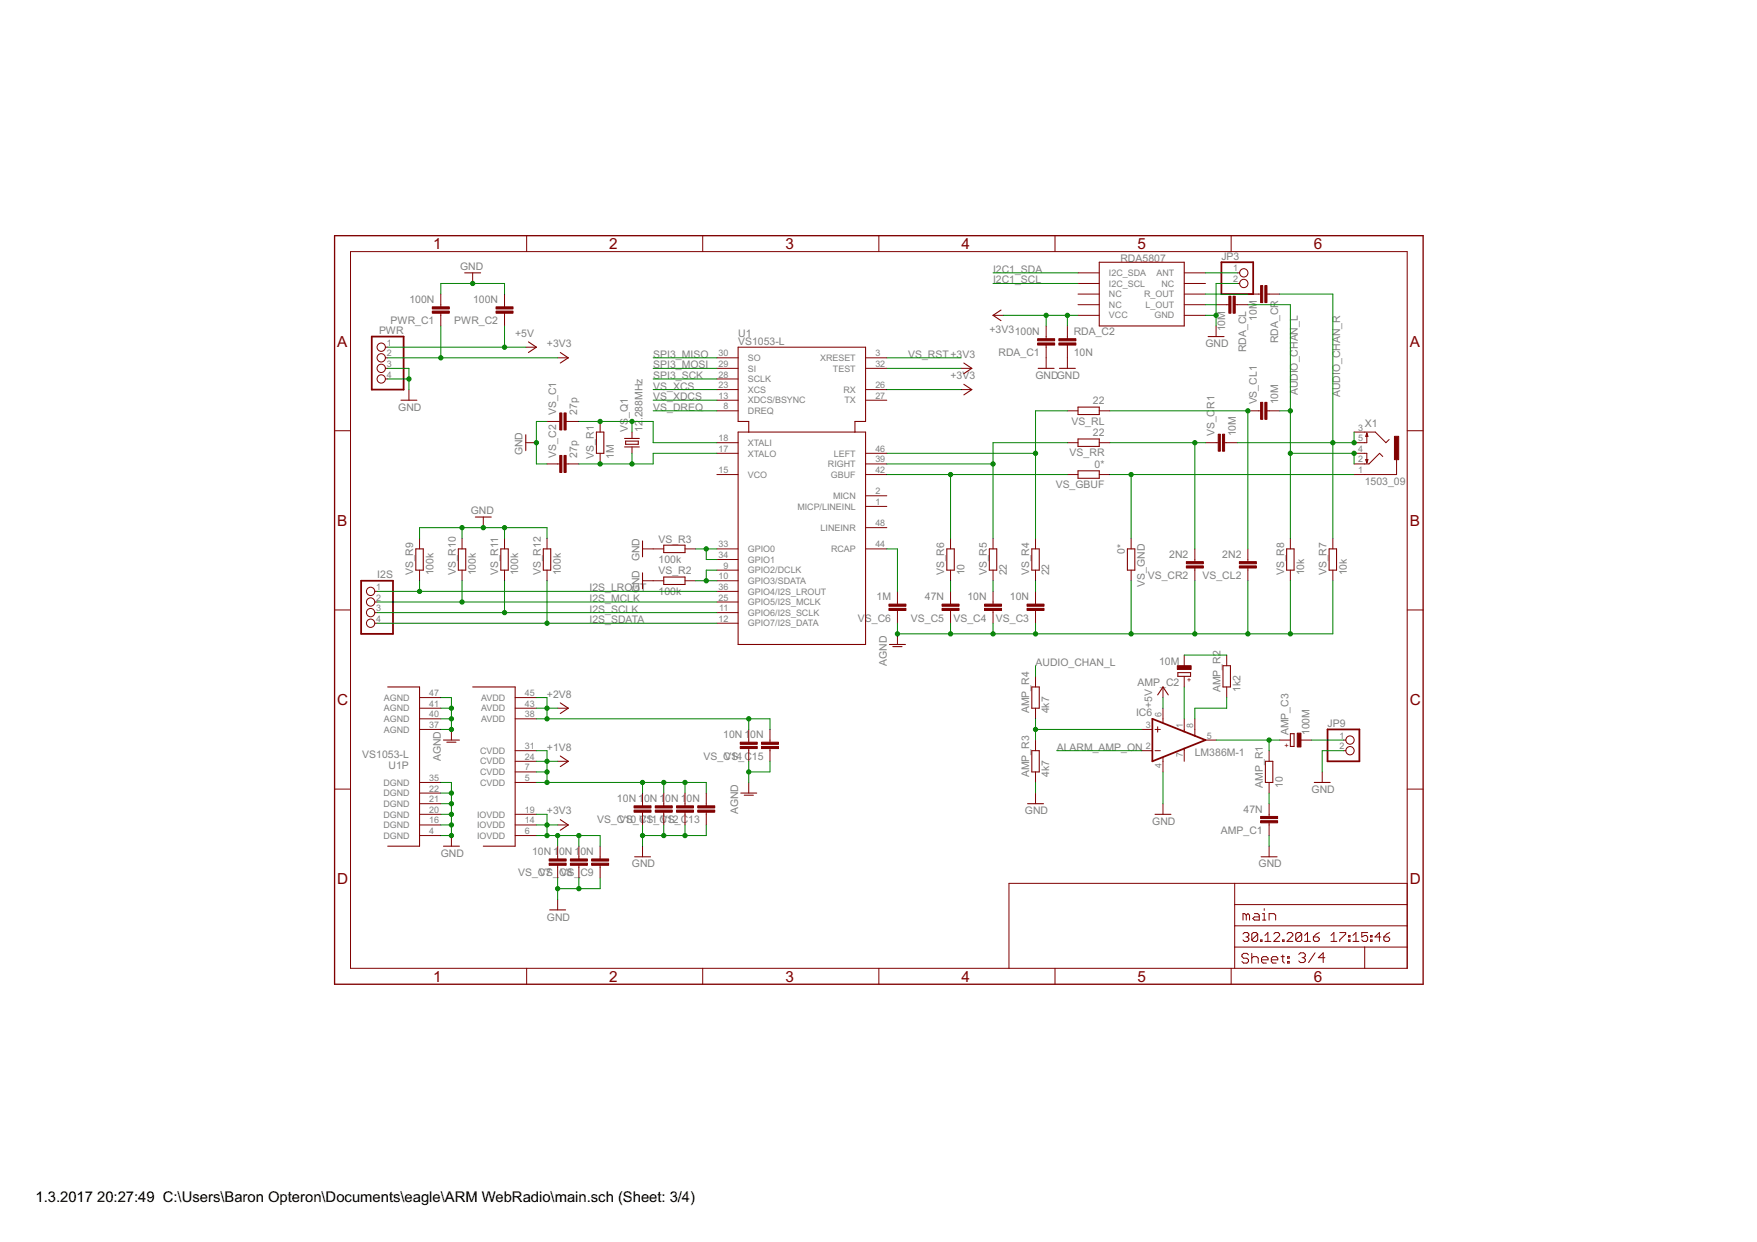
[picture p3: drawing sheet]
<svg xmlns="http://www.w3.org/2000/svg" width="420mm" height="297mm" viewBox="0 0 420 297" stroke-linecap="round" stroke-linejoin="round" font-family="sans-serif">
<defs><g id="words">
<g font-size="4.1" fill="#800000">
<text x="103.6" y="59.6">1</text>
<text x="145.7" y="59.6">2</text>
<text x="187.8" y="59.6">3</text>
<text x="229.9" y="59.6">4</text>
<text x="272" y="59.6">5</text>
<text x="314.1" y="59.6">6</text>
<text x="80.6" y="82.9">A</text>
<text x="337.1" y="82.9">A</text>
<text x="80.6" y="125.8">B</text>
<text x="337.1" y="125.8">B</text>
<text x="80.6" y="168.6">C</text>
<text x="337.1" y="168.6">C</text>
<text x="80.6" y="211.5">D</text>
<text x="337.1" y="211.5">D</text>
<text x="103.6" y="234.8">1</text>
<text x="145.7" y="234.8">2</text>
<text x="187.8" y="234.8">3</text>
<text x="229.9" y="234.8">4</text>
<text x="272" y="234.8">5</text>
<text x="314.1" y="234.8">6</text>
</g>
<g font-size="4">
<text x="8.5" y="287.5">1.3.2017</text>
<text x="23.2" y="287.5">20:27:49 C:\Users\Baron Opteron\Documents\eagle\ARM WebRadio\main.sch (Sheet: 3/4)</text>
</g>
<g font-size="2.8" fill="#808080">
<text x="110" y="64.5">GND</text>
<text x="237.5" y="65.3">I2C1_SDA</text>
<text x="267.9" y="62.7">RDA5807</text>
<text x="292.1" y="62.1">JP3</text>
<text x="237.5" y="67.8">I2C1_SCL</text>
<text x="93.4" y="77.6">PWR_C1</text>
<text x="97.9" y="72.5">100N</text>
<text x="108.6" y="77.6">PWR_C2</text>
<text x="113.1" y="72.5">100N</text>
<text x="300.6" y="76.7" transform="rotate(-90 300.6 76.7)">10M</text>
<text x="90.6" y="79.9">PWR</text>
<text x="123.2" y="80.5">+5V</text>
<text x="130.8" y="83">+3V3</text>
<text x="176.5" y="80.5">U1</text>
<text x="176.5" y="82.5">VS1053-L</text>
<text x="236.6" y="79.7">+3V3100N</text>
<text x="256.8" y="80.1">RDA_C2</text>
<text x="288.3" y="83">GND</text>
<text x="293" y="79.3" transform="rotate(-90 293 79.3)">10M</text>
<text x="305.7" y="82.1" transform="rotate(-90 305.7 82.1)">RDA_CR</text>
<text x="156.2" y="85.6">SPI3_MISO</text>
<text x="156.2" y="88.1">SPI3_MOSI</text>
<text x="217.1" y="85.6">VS_RST+3V3</text>
<text x="238.8" y="85.2">RDA_C1</text>
<text x="256.8" y="85.2">10N</text>
<text x="298" y="84.3" transform="rotate(-90 298 84.3)">RDA_CL</text>
<text x="156.2" y="90.6">SPI3_SCK</text>
<text x="156.2" y="93.2">VS_XCS</text>
<text x="156.2" y="95.7">VS_XDCS</text>
<text x="227.3" y="90.6">+3V3</text>
<text x="247.6" y="90.6">GNDGND</text>
<text x="310.4" y="94.6" transform="rotate(-90 310.4 94.6)">AUDIO_CHAN_L</text>
<text x="320.5" y="95" transform="rotate(-90 320.5 95)">AUDIO_CHAN_R</text>
<text x="95.2" y="98.3">GND</text>
<text x="133" y="99.3" transform="rotate(-90 133 99.3)">VS_C1</text>
<text x="138" y="99.3" transform="rotate(-90 138 99.3)">27p</text>
<text x="150.1" y="100" transform="rotate(-90 150.1 100)">_Q1</text>
<text x="153.7" y="100.5" transform="rotate(-90 153.7 100.5)">.288MHz</text>
<text x="156.2" y="98.3">VS_DREQ</text>
<text x="256.2" y="101.5">VS_RL</text>
<text x="261.3" y="96.7">22</text>
<text x="290.4" y="97.8" transform="rotate(-90 290.4 97.8)">R1</text>
<text x="300.6" y="96.7" transform="rotate(-90 300.6 96.7)">VS_CL1</text>
<text x="305.7" y="96.7" transform="rotate(-90 305.7 96.7)">10M</text>
<text x="150.1" y="103.3" transform="rotate(-90 150.1 103.3)">VS</text>
<text x="153.7" y="103.3" transform="rotate(-90 153.7 103.3)">12</text>
<text x="261.3" y="104.4">22</text>
<text x="290.4" y="104.4" transform="rotate(-90 290.4 104.4)">VS_C</text>
<text x="295.5" y="104.4" transform="rotate(-90 295.5 104.4)">10M</text>
<text x="326.4" y="102.1">X1</text>
<text x="125" y="108.9" transform="rotate(-90 125 108.9)">GND</text>
<text x="133" y="109.4" transform="rotate(-90 133 109.4)">VS_C2</text>
<text x="138" y="109.4" transform="rotate(-90 138 109.4)">27p</text>
<text x="142" y="109.7" transform="rotate(-90 142 109.7)">VS_R1</text>
<text x="146.8" y="109.7" transform="rotate(-90 146.8 109.7)">1M</text>
<text x="255.8" y="109.2">VS_RR</text>
<text x="261.8" y="112">0*</text>
<text x="252.4" y="116.8">VS_GBUF</text>
<text x="326.4" y="116">1503_09</text>
<text x="112.6" y="122.9">GND</text>
<text x="157.5" y="129.8">VS_R3</text>
<text x="98.8" y="137.6" transform="rotate(-90 98.8 137.6)">VS_R9</text>
<text x="103.6" y="137.6" transform="rotate(-90 103.6 137.6)">100k</text>
<text x="109" y="137.6" transform="rotate(-90 109 137.6)">VS_R10</text>
<text x="113.8" y="137.6" transform="rotate(-90 113.8 137.6)">100k</text>
<text x="119.1" y="137.6" transform="rotate(-90 119.1 137.6)">VS_R11</text>
<text x="123.9" y="137.6" transform="rotate(-90 123.9 137.6)">100k</text>
<text x="129.3" y="137.6" transform="rotate(-90 129.3 137.6)">VS_R12</text>
<text x="134.1" y="137.6" transform="rotate(-90 134.1 137.6)">100k</text>
<text x="152.9" y="134.3" transform="rotate(-90 152.9 134.3)">GND</text>
<text x="157.5" y="134.6">100k</text>
<text x="157.5" y="137.4">VS_R2</text>
<text x="225.8" y="137.6" transform="rotate(-90 225.8 137.6)">VS_R6</text>
<text x="230.6" y="137.6" transform="rotate(-90 230.6 137.6)">10</text>
<text x="236" y="137.6" transform="rotate(-90 236 137.6)">VS_R5</text>
<text x="240.8" y="137.6" transform="rotate(-90 240.8 137.6)">22</text>
<text x="246.1" y="137.6" transform="rotate(-90 246.1 137.6)">VS_R4</text>
<text x="250.9" y="137.6" transform="rotate(-90 250.9 137.6)">22</text>
<text x="269" y="132.4" transform="rotate(-90 269 132.4)">0*</text>
<text x="279.6" y="133.4">2N2</text>
<text x="292.3" y="133.4">2N2</text>
<text x="307.1" y="137.6" transform="rotate(-90 307.1 137.6)">VS_R8</text>
<text x="311.9" y="137.6" transform="rotate(-90 311.9 137.6)">10k</text>
<text x="317.2" y="137.6" transform="rotate(-90 317.2 137.6)">VS_R7</text>
<text x="322" y="137.6" transform="rotate(-90 322 137.6)">10k</text>
<text x="90.2" y="138.3">I2S</text>
<text x="141" y="141.4">I2S_LROUT</text>
<text x="141" y="144">I2S_MCLK</text>
<text x="152.9" y="141.9" transform="rotate(-90 152.9 141.9)">GND</text>
<text x="157.5" y="142.2">100k</text>
<text x="209.6" y="143.6">1M</text>
<text x="221.2" y="143.6">47N</text>
<text x="231.3" y="143.6">10N</text>
<text x="241.5" y="143.6">10N</text>
<text x="273.8" y="140.3" transform="rotate(-90 273.8 140.3)">VS_GND</text>
<text x="274.5" y="138.5">VS_CR2</text>
<text x="287.6" y="138.5">VS_CL2</text>
<text x="141" y="146.5">I2S_SCLK</text>
<text x="141" y="149.1">I2S_SDATA</text>
<text x="205.1" y="148.7">VS_C6</text>
<text x="217.8" y="148.7">VS_C5</text>
<text x="228" y="148.7">VS_C4</text>
<text x="238.2" y="148.7">VS_C3</text>
<text x="212.1" y="159.2" transform="rotate(-90 212.1 159.2)">AGND</text>
<text x="247.6" y="159.2">AUDIO_CHAN_L</text>
<text x="277.2" y="158.9">10M</text>
<text x="130.8" y="166.8">+2V8</text>
<text x="272" y="164">AMP_C2</text>
<text x="291.8" y="165.6" transform="rotate(-90 291.8 165.6)">AMP_R2</text>
<text x="296.6" y="165.6" transform="rotate(-90 296.6 165.6)">1k2</text>
<text x="246.1" y="170.6" transform="rotate(-90 246.1 170.6)">AMP_R4</text>
<text x="250.9" y="170.6" transform="rotate(-90 250.9 170.6)">4k7</text>
<text x="271.7" y="171.1">IC6</text>
<text x="275.6" y="169.4" transform="rotate(-90 275.6 169.4)">+5V</text>
<text x="317.5" y="173.8">JP9</text>
<text x="130.8" y="179.5">+1V8</text>
<text x="172.9" y="176.6">10N 1</text>
<text x="179.4" y="176.6">0N</text>
<text x="252.7" y="179.5">ALARM_AMP_ON</text>
<text x="308.1" y="175.8" transform="rotate(-90 308.1 175.8)">AMP_C3</text>
<text x="313.2" y="175.8" transform="rotate(-90 313.2 175.8)">100M</text>
<text x="86.6" y="181.3">VS1053-L</text>
<text x="92.9" y="183.8">U1P</text>
<text x="105.4" y="182.1" transform="rotate(-90 105.4 182.1)">AGND</text>
<text x="168.2" y="181.7">VS_C14</text>
<text x="173.3" y="181.7">VS_C</text>
<text x="179.8" y="181.7">15</text>
<text x="246.1" y="185.9" transform="rotate(-90 246.1 185.9)">AMP_R3</text>
<text x="250.9" y="185.9" transform="rotate(-90 250.9 185.9)">4k7</text>
<text x="285.7" y="180.8">LM386M-1</text>
<text x="147.5" y="191.8">10N 1</text>
<text x="154" y="191.8">0N 1</text>
<text x="159.1" y="191.8">0N 1</text>
<text x="164.2" y="191.8">0N</text>
<text x="302" y="188.4" transform="rotate(-90 302 188.4)">AMP_R1</text>
<text x="306.8" y="188.4" transform="rotate(-90 306.8 188.4)">10</text>
<text x="313.7" y="189.7">GND</text>
<text x="130.8" y="194.8">+3V3</text>
<text x="142.8" y="196.9">VS_C10 V11 V1S2_C</text>
<text x="148.1" y="196.9">VS_CS_C</text>
<text x="164.6" y="196.9">13</text>
<text x="176.5" y="194.8" transform="rotate(-90 176.5 194.8)">AGND</text>
<text x="245.1" y="194.8">GND</text>
<text x="275.6" y="197.3">GND</text>
<text x="297.4" y="194.4">47N</text>
<text x="292" y="199.5">AMP_C1</text>
<text x="105.4" y="204.9">GND</text>
<text x="123.9" y="209.6">VS_C7</text>
<text x="127.2" y="204.5">10N 1</text>
<text x="129" y="209.6">VS_</text>
<text x="133.7" y="204.5">0N 1</text>
<text x="133.7" y="209.6">C8</text>
<text x="134" y="209.6">VS_</text>
<text x="138.8" y="204.5">0N</text>
<text x="138.8" y="209.6">C9</text>
<text x="151.1" y="207.5">GND</text>
<text x="301" y="207.5">GND</text>
<text x="130.8" y="220.2">GND</text>
</g>
<g font-size="2.4" fill="#808080">
<text x="294.9" y="64.9">1</text>
<text x="265.2" y="66">I2C_SDA</text>
<text x="265.2" y="68.6">I2C_SCL</text>
<text x="265.2" y="71.1">NC</text>
<text x="273.6" y="71.1">R_OUT</text>
<text x="276.6" y="66">ANT</text>
<text x="277.8" y="68.6">NC</text>
<text x="294.9" y="67.4">2</text>
<text x="265.2" y="73.6">NC</text>
<text x="265.2" y="76.2">VCC</text>
<text x="273.9" y="73.6">L_OUT</text>
<text x="276.1" y="76.2">GND</text>
<text x="92.5" y="82.7">1</text>
<text x="92.5" y="85.2">2</text>
<text x="92.5" y="87.8">3</text>
<text x="171.8" y="85.2">30</text>
<text x="171.8" y="87.8">29</text>
<text x="178.9" y="86.3">SO</text>
<text x="178.9" y="88.9">SI</text>
<text x="196.1" y="86.3">XRESET</text>
<text x="199.2" y="88.9">TEST</text>
<text x="209.3" y="85.2">3</text>
<text x="209.3" y="87.8">32</text>
<text x="92.5" y="90.3">4</text>
<text x="171.8" y="90.3">28</text>
<text x="171.8" y="92.8">23</text>
<text x="171.8" y="95.4">13</text>
<text x="178.9" y="91.4">SCLK</text>
<text x="178.9" y="93.9">XCS</text>
<text x="201.7" y="93.9">RX</text>
<text x="209.3" y="92.8">26</text>
<text x="209.3" y="95.4">27</text>
<text x="173" y="97.9">8</text>
<text x="178.9" y="96.5">XDCS/BSYNC</text>
<text x="178.9" y="99">DREQ</text>
<text x="201.9" y="96.5">TX</text>
<text x="171.8" y="105.5">18</text>
<text x="178.9" y="106.6">XTALI</text>
<text x="324.8" y="103">3</text>
<text x="324.8" y="105.5">5</text>
<text x="171.8" y="108.1">17</text>
<text x="171.8" y="113.1">15</text>
<text x="178.9" y="109.2">XTALO</text>
<text x="198" y="111.7">RIGHT</text>
<text x="199.4" y="109.2">LEFT</text>
<text x="209.3" y="108.1">46</text>
<text x="209.3" y="110.6">39</text>
<text x="209.3" y="113.1">42</text>
<text x="324.8" y="113.1">1</text>
<text x="324.8" y="110.6">2</text>
<text x="324.8" y="108.1">4</text>
<text x="178.9" y="114.3">VCO</text>
<text x="198.7" y="114.3">GBUF</text>
<text x="199.2" y="119.3">MICN</text>
<text x="209.3" y="118.2">2</text>
<text x="190.7" y="121.9">MICP/LINEINL</text>
<text x="209.3" y="120.8">1</text>
<text x="209.3" y="125.8">48</text>
<text x="171.8" y="130.9">33</text>
<text x="196.2" y="127">LINEINR</text>
<text x="209.3" y="130.9">44</text>
<text x="171.8" y="133.5">34</text>
<text x="173" y="136">9</text>
<text x="178.9" y="132">GPIO0</text>
<text x="178.9" y="134.6">GPIO1</text>
<text x="178.9" y="137.1">GPIO2/DCLK</text>
<text x="198.7" y="132">RCAP</text>
<text x="90" y="141.1">1</text>
<text x="90" y="143.6">2</text>
<text x="171.8" y="138.5">10</text>
<text x="171.8" y="141.1">36</text>
<text x="171.8" y="143.6">25</text>
<text x="178.9" y="139.7">GPIO3/SDATA</text>
<text x="178.9" y="142.2">GPIO4/I2S_LROUT</text>
<text x="90" y="146.2">3</text>
<text x="90" y="148.7">4</text>
<text x="171.8" y="148.7">12</text>
<text x="172" y="146.2">11</text>
<text x="178.9" y="144.7">GPIO5/I2S_MCLK</text>
<text x="178.9" y="147.3">GPIO6/I2S_SCLK</text>
<text x="178.9" y="149.8">GPIO7/I2S_DATA</text>
<text x="91.8" y="167.6">AGND</text>
<text x="102.7" y="166.5">47</text>
<text x="115.1" y="167.6">AVDD</text>
<text x="125.5" y="166.5">45</text>
<text x="91.8" y="172.7">AGND</text>
<text x="91.8" y="170.1">AGND</text>
<text x="102.7" y="171.6">40</text>
<text x="102.7" y="169">41</text>
<text x="115.1" y="172.7">AVDD</text>
<text x="115.1" y="170.1">AVDD</text>
<text x="125.5" y="171.6">38</text>
<text x="125.5" y="169">43</text>
<text x="277.7" y="171.6" transform="rotate(-90 277.7 171.6)">6</text>
<text x="91.8" y="175.2">AGND</text>
<text x="102.7" y="174.1">37</text>
<text x="125.5" y="179.2">31</text>
<text x="274" y="179.2">2</text>
<text x="274" y="174.1">3</text>
<text x="282.8" y="174.1" transform="rotate(-90 282.8 174.1)">1</text>
<text x="285.4" y="174.1" transform="rotate(-90 285.4 174.1)">8</text>
<text x="288.6" y="176.6">5</text>
<text x="320.3" y="176.6">1</text>
<text x="320.3" y="179.2">2</text>
<text x="114.8" y="185.4">CVDD</text>
<text x="114.8" y="182.8">CVDD</text>
<text x="114.8" y="180.3">CVDD</text>
<text x="125.5" y="184.2">7</text>
<text x="125.5" y="181.7">24</text>
<text x="277.7" y="183.6" transform="rotate(-90 277.7 183.6)">4</text>
<text x="282.8" y="181.1" transform="rotate(-90 282.8 181.1)">7</text>
<text x="91.7" y="190.4">DGND</text>
<text x="91.7" y="187.9">DGND</text>
<text x="102.7" y="191.9">21</text>
<text x="102.7" y="189.3">22</text>
<text x="102.7" y="186.8">35</text>
<text x="114.8" y="187.9">CVDD</text>
<text x="125.5" y="186.8">5</text>
<text x="91.7" y="195.5">DGND</text>
<text x="91.7" y="193">DGND</text>
<text x="102.7" y="196.9">16</text>
<text x="102.7" y="194.4">20</text>
<text x="114.1" y="195.5">IOVDD</text>
<text x="125.5" y="196.9">14</text>
<text x="125.5" y="194.4">19</text>
<text x="91.7" y="200.6">DGND</text>
<text x="91.7" y="198.1">DGND</text>
<text x="102.7" y="199.5">4</text>
<text x="114.1" y="200.6">IOVDD</text>
<text x="114.1" y="198.1">IOVDD</text>
<text x="125.5" y="199.5">6</text>
</g>
<g font-size="2" fill="#800000">
<text x="285" y="163.2" transform="rotate(-90 285 163.2)">+</text>
<text x="307.1" y="178.8">+</text>
</g>
</g></defs>
<g fill="#800000" stroke="#800000" stroke-width=".24">
<path d="M171.4 85.6h5.1z"/>
<path d="M171.4 88.1h5.1z"/>
<path d="M171.4 90.6h5.1z"/>
<path d="M171.4 93.2h5.1z"/>
<path d="M171.4 95.7h5.1z"/>
<path d="M171.4 98.3h5.1z"/>
<path d="M207 85.6h5.1z"/>
<path d="M207 88.1h5.1z"/>
<path d="M171.4 105.9h5.1z"/>
<path d="M171.4 108.4h5.1z"/>
<path d="M171.4 113.5h5.1z"/>
<path d="M171.4 131.3h5.1z"/>
<path d="M171.4 133.8h5.1z"/>
<path d="M171.4 136.4h5.1z"/>
<path d="M171.4 138.9h5.1z"/>
<path d="M171.4 141.4h5.1z"/>
<path d="M171.4 144h5.1z"/>
<path d="M171.4 146.5h5.1z"/>
<path d="M171.4 149.1h5.1z"/>
<path d="M207 93.2h5.1z"/>
<path d="M207 95.7h5.1z"/>
<path d="M207 108.4h5.1z"/>
<path d="M207 111h5.1z"/>
<path d="M207 113.5h5.1z"/>
<path d="M207 121.1h5.1z"/>
<path d="M207 118.6h5.1z"/>
<path d="M207 126.2h5.1z"/>
<path d="M207 131.3h5.1z"/>
<path d="M123.2 199.8h5.1z"/>
<path d="M123.2 187.1h5.1z"/>
<path d="M123.2 171.9h5.1z"/>
<path d="M100.3 199.8h5.1z"/>
<path d="M100.3 174.5h5.1z"/>
<path d="M123.2 197.3h5.1z"/>
<path d="M123.2 194.8h5.1z"/>
<path d="M123.2 184.6h5.1z"/>
<path d="M123.2 182.1h5.1z"/>
<path d="M123.2 179.5h5.1z"/>
<path d="M123.2 169.4h5.1z"/>
<path d="M123.2 166.8h5.1z"/>
<path d="M100.3 197.3h5.1z"/>
<path d="M100.3 194.8h5.1z"/>
<path d="M100.3 192.2h5.1z"/>
<path d="M100.3 189.7h5.1z"/>
<path d="M100.3 187.1h5.1z"/>
<path d="M100.3 171.9h5.1z"/>
<path d="M100.3 169.4h5.1z"/>
<path d="M100.3 166.8h5.1z"/>
<path d="M336.5 226.5v5.1z"/>
<path d="M336.5 221.4v5.1z"/>
<path d="M336.5 216.3v5.1z"/>
<path d="M336.5 211.3v5z"/>
<path d="M241.3 211.3v20.3z"/>
<path d="M241.3 211.3h54z"/>
<path d="M295.3 211.3h41.2z"/>
<path d="M326.3 226.5v5.1z"/>
<path d="M326.3 226.5h10.2z"/>
<path d="M295.3 226.5h31z"/>
<path d="M295.3 226.5v5.1z"/>
<path d="M295.3 221.4v5.1z"/>
<path d="M295.3 221.4h41.2z"/>
<path d="M295.3 216.3v5.1z"/>
<path d="M295.3 216.3h41.2z"/>
<path d="M295.3 211.3v5z"/>
<path d="M297.2 218.5v1.5z"/>
<path d="M297.2 218.5h.4z"/>
<path d="M297.6 218.5l.4 .4z"/>
<path d="M298 218.9v1.1z"/>
<path d="M298 218.9l.4-.4z"/>
<path d="M298.4 218.5l.4 .4z"/>
<path d="M298.8 218.9v1.1z"/>
<path d="M300 218.5h.8z"/>
<path d="M300.8 218.5l.3 .4z"/>
<path d="M301.1 218.9v1.1z"/>
<path d="M300 220h1.1z"/>
<path d="M299.6 219.7l.4 .3z"/>
<path d="M299.6 219.7l.4-.4z"/>
<path d="M300 219.3h1.1z"/>
<path d="M301.9 218.5h.4z"/>
<path d="M302.3 218.5v1.5z"/>
<path d="M301.9 220h.8z"/>
<path d="M302.3 217.3v.4z"/>
<path d="M303.5 218.5v1.5z"/>
<path d="M303.5 218.5h1.2z"/>
<path d="M304.7 218.5l.4 .4z"/>
<path d="M305.1 218.9v1.1z"/>
<path d="M297.6 223l-.4 .4z"/>
<path d="M297.6 223h.7z"/>
<path d="M298.3 223l.3 .4z"/>
<path d="M298.6 223.4v.3z"/>
<path d="M298.6 223.7l-.3 .4z"/>
<path d="M297.9 224.1h.4z"/>
<path d="M298.3 224.1l.3 .4z"/>
<path d="M298.6 224.5v.3z"/>
<path d="M298.6 224.8l-.3 .3z"/>
<path d="M297.6 225.1h.7z"/>
<path d="M297.2 224.8l.4 .3z"/>
<path d="M299.3 223.4v1.4z"/>
<path d="M299.3 223.4l.4-.4z"/>
<path d="M299.7 223h.7z"/>
<path d="M300.4 223l.4 .4z"/>
<path d="M300.8 223.4v1.4z"/>
<path d="M300.8 224.8l-.4 .3z"/>
<path d="M299.7 225.1h.7z"/>
<path d="M299.3 224.8l.4 .3z"/>
<path d="M299.3 224.8l1.5-1.4z"/>
<path d="M301.5 224.8v.3z"/>
<path d="M301.5 224.8h.3z"/>
<path d="M301.8 224.8v.3z"/>
<path d="M301.5 225.1h.3z"/>
<path d="M302.5 223.7l.7-.7z"/>
<path d="M303.2 223v2.1z"/>
<path d="M302.5 225.1h1.4z"/>
<path d="M304.6 225.1h1.4z"/>
<path d="M306 223.7l-1.4 1.4z"/>
<path d="M306 223.4v.3z"/>
<path d="M305.7 223l.3 .4z"/>
<path d="M304.9 223h.8z"/>
<path d="M304.9 223l-.3 .4z"/>
<path d="M306.7 224.8v.3z"/>
<path d="M306.7 224.8h.4z"/>
<path d="M307.1 224.8v.3z"/>
<path d="M306.7 225.1h.4z"/>
<path d="M307.8 225.1h1.4z"/>
<path d="M309.2 223.7l-1.4 1.4z"/>
<path d="M309.2 223.4v.3z"/>
<path d="M308.8 223l.4 .4z"/>
<path d="M308.1 223h.7z"/>
<path d="M308.1 223l-.3 .4z"/>
<path d="M309.9 223.4v1.4z"/>
<path d="M309.9 223.4l.3-.4z"/>
<path d="M310.2 223h.7z"/>
<path d="M310.9 223l.4 .4z"/>
<path d="M311.3 223.4v1.4z"/>
<path d="M311.3 224.8l-.4 .3z"/>
<path d="M310.2 225.1h.7z"/>
<path d="M309.9 224.8l.3 .3z"/>
<path d="M309.9 224.8l1.4-1.4z"/>
<path d="M312 223.7l.7-.7z"/>
<path d="M312.7 223v2.1z"/>
<path d="M312 225.1h1.4z"/>
<path d="M314.8 223.4l.7-.4z"/>
<path d="M314.8 223.4l-.7 .7z"/>
<path d="M314.1 224.1v.7z"/>
<path d="M314.1 224.8l.3 .3z"/>
<path d="M314.4 225.1h.7z"/>
<path d="M315.1 225.1l.4-.3z"/>
<path d="M315.5 224.5v.3z"/>
<path d="M315.1 224.1l.4 .4z"/>
<path d="M314.1 224.1h1z"/>
<path d="M318.3 223.7l.7-.7z"/>
<path d="M319 223v2.1z"/>
<path d="M318.3 225.1h1.4z"/>
<path d="M320.4 223h1.4z"/>
<path d="M321.8 223v.4z"/>
<path d="M320.4 224.8l1.4-1.4z"/>
<path d="M320.4 224.8v.3z"/>
<path d="M322.5 223.7h.3z"/>
<path d="M322.8 223.7v.4z"/>
<path d="M322.5 224.1h.3z"/>
<path d="M322.5 223.7v.4z"/>
<path d="M322.5 224.8h.3z"/>
<path d="M322.8 224.8v.3z"/>
<path d="M322.5 225.1h.3z"/>
<path d="M322.5 224.8v.3z"/>
<path d="M323.6 223.7l.7-.7z"/>
<path d="M324.3 223v2.1z"/>
<path d="M323.6 225.1h1.4z"/>
<path d="M325.6 223h1.4z"/>
<path d="M325.6 223v1.1z"/>
<path d="M325.6 224.1l.7-.4z"/>
<path d="M326.3 223.7h.4z"/>
<path d="M326.7 223.7l.3 .4z"/>
<path d="M327 224.1v.7z"/>
<path d="M327 224.8l-.3 .3z"/>
<path d="M326 225.1h.7z"/>
<path d="M325.6 224.8l.4 .3z"/>
<path d="M327.7 223.7h.4z"/>
<path d="M328.1 223.7v.4z"/>
<path d="M327.7 224.1h.4z"/>
<path d="M327.7 223.7v.4z"/>
<path d="M327.7 224.8h.4z"/>
<path d="M328.1 224.8v.3z"/>
<path d="M327.7 225.1h.4z"/>
<path d="M327.7 224.8v.3z"/>
<path d="M329.9 223v2.1z"/>
<path d="M329.9 223l-1.1 1.1z"/>
<path d="M328.8 224.1h1.4z"/>
<path d="M331.6 223.4l.7-.4z"/>
<path d="M331.6 223.4l-.7 .7z"/>
<path d="M330.9 224.1v.7z"/>
<path d="M330.9 224.8l.4 .3z"/>
<path d="M331.3 225.1h.7z"/>
<path d="M332 225.1l.3-.3z"/>
<path d="M332.3 224.5v.3z"/>
<path d="M332 224.1l.3 .4z"/>
<path d="M330.9 224.1h1.1z"/>
<path d="M310.6 228.3l.4-.4z"/>
<path d="M311 227.9h.7z"/>
<path d="M311.7 227.9l.4 .4z"/>
<path d="M312.1 228.3v.4z"/>
<path d="M311.7 229l.4-.3z"/>
<path d="M311.4 229h.3z"/>
<path d="M311.7 229l.4 .4z"/>
<path d="M312.1 229.4v.4z"/>
<path d="M311.7 230.2l.4-.4z"/>
<path d="M311 230.2h.7z"/>
<path d="M310.6 229.8l.4 .4z"/>
<path d="M314.5 227.9l-1.6 2.3z"/>
<path d="M316.4 227.9v2.3z"/>
<path d="M316.4 227.9l-1.1 1.1z"/>
<path d="M315.3 229h1.5z"/>
<path d="M298.2 228l.4 .4z"/>
<path d="M297.4 228h.8z"/>
<path d="M297 228.4l.4-.4z"/>
<path d="M297 228.4v.4z"/>
<path d="M297 228.8l.4 .4z"/>
<path d="M297.4 229.2h.8z"/>
<path d="M298.2 229.2l.4 .4z"/>
<path d="M298.6 229.6v.4z"/>
<path d="M298.6 230l-.4 .3z"/>
<path d="M297.4 230.3h.8z"/>
<path d="M297 230l.4 .3z"/>
<path d="M299.3 228v2.3z"/>
<path d="M299.3 229.2l.4-.4z"/>
<path d="M299.7 228.8h.8z"/>
<path d="M300.5 228.8l.4 .4z"/>
<path d="M300.9 229.2v1.1z"/>
<path d="M302.1 230.3h.7z"/>
<path d="M301.7 230l.4 .3z"/>
<path d="M301.7 229.2v.8z"/>
<path d="M301.7 229.2l.4-.4z"/>
<path d="M302.1 228.8h.7z"/>
<path d="M302.8 228.8l.4 .4z"/>
<path d="M303.2 229.2v.4z"/>
<path d="M301.7 229.6h1.5z"/>
<path d="M304.4 230.3h.8z"/>
<path d="M304 230l.4 .3z"/>
<path d="M304 229.2v.8z"/>
<path d="M304 229.2l.4-.4z"/>
<path d="M304.4 228.8h.8z"/>
<path d="M305.2 228.8l.4 .4z"/>
<path d="M305.6 229.2v.4z"/>
<path d="M304 229.6h1.6z"/>
<path d="M306.7 228.4v1.6z"/>
<path d="M306.7 230l.4 .3z"/>
<path d="M306.3 228.8h.8z"/>
<path d="M307.9 228.8h.4z"/>
<path d="M308.3 228.8v.4z"/>
<path d="M307.9 229.2h.4z"/>
<path d="M307.9 228.8v.4z"/>
<path d="M307.9 230h.4z"/>
<path d="M308.3 230v.3z"/>
<path d="M307.9 230.3h.4z"/>
<path d="M307.9 230v.3z"/>
<path d="M83.8 60.2v171.4z"/>
<path d="M80 103h3.8z"/>
<path d="M80 145.9h3.8z"/>
<path d="M80 188.7h3.8z"/>
<path d="M83.8 231.6h252.7z"/>
<path d="M125.9 231.6v3.8z"/>
<path d="M168 231.6v3.8z"/>
<path d="M210.2 231.6v3.8z"/>
<path d="M252.3 231.6v3.8z"/>
<path d="M294.4 231.6v3.8z"/>
<path d="M336.5 60.2v171.4z"/>
<path d="M336.5 103h3.8z"/>
<path d="M336.5 145.9h3.8z"/>
<path d="M336.5 188.7h3.8z"/>
<path d="M83.8 60.2h252.7z"/>
<path d="M125.9 56.4v3.8z"/>
<path d="M168 56.4v3.8z"/>
<path d="M210.2 56.4v3.8z"/>
<path d="M252.3 56.4v3.8z"/>
<path d="M294.4 56.4v3.8z"/>
<path d="M163.8 131.3h2.5z"/>
<path d="M156.2 131.3h2.5z"/>
<path d="M163.8 138.9h2.5z"/>
<path d="M156.2 138.9h2.5z"/>
<path d="M89.6 141.4h.6z"/>
<path d="M89.6 144h.6z"/>
<path d="M89.6 146.5h.6z"/>
<path d="M89.6 149.1h.6z"/>
<path d="M100.3 128.7v2.6z"/>
<path d="M100.3 136.4v2.5z"/>
<path d="M110.5 128.7v2.6z"/>
<path d="M110.5 136.4v2.5z"/>
<path d="M120.6 128.7v2.6z"/>
<path d="M120.6 136.4v2.5z"/>
<path d="M130.8 128.7v2.6z"/>
<path d="M130.8 136.4v2.5z"/>
<path d="M153.6 131.3h2.6z"/>
<path d="M153.6 138.9h2.6z"/>
<path d="M115.6 123.7v2.5z"/>
<path d="M151.1 103.3v1.6z"/>
<path d="M151.1 106.9v1.5z"/>
<path d="M143.5 100.8v2.5z"/>
<path d="M143.5 108.4v2.6z"/>
<path d="M130.8 100.8h2.5z"/>
<path d="M135.9 100.8h2.5z"/>
<path d="M133.3 100.8h.6z"/>
<path d="M135.4 100.8h.5z"/>
<path d="M130.8 111h2.5z"/>
<path d="M135.9 111h2.5z"/>
<path d="M133.3 111h.6z"/>
<path d="M135.4 111h.5z"/>
<path d="M125.7 105.9h2.6z"/>
<path d="M229.8 88.1h2.6z"/>
<path d="M133.3 197.3h2.6z"/>
<path d="M107.9 199.8v2.6z"/>
<path d="M107.9 174.5v2.5z"/>
<path d="M133.3 182.1h2.6z"/>
<path d="M133.3 169.4h2.6z"/>
<path d="M214.6 146.5v2.6z"/>
<path d="M214.6 141.4v2.6z"/>
<path d="M214.6 146v.5z"/>
<path d="M214.6 144v.5z"/>
<path d="M227.3 128.7v2.6z"/>
<path d="M227.3 136.4v2.5z"/>
<path d="M227.3 146.5v2.6z"/>
<path d="M227.3 141.4v2.6z"/>
<path d="M227.3 146v.5z"/>
<path d="M227.3 144v.5z"/>
<path d="M237.5 146.5v2.6z"/>
<path d="M237.5 141.4v2.6z"/>
<path d="M237.5 146v.5z"/>
<path d="M237.5 144v.5z"/>
<path d="M247.6 146.5v2.6z"/>
<path d="M247.6 141.4v2.6z"/>
<path d="M247.6 146v.5z"/>
<path d="M247.6 144v.5z"/>
<path d="M237.5 128.7v2.6z"/>
<path d="M237.5 136.4v2.5z"/>
<path d="M247.6 128.7v2.6z"/>
<path d="M247.6 136.4v2.5z"/>
<path d="M255.2 113.5h2.6z"/>
<path d="M262.9 113.5h2.5z"/>
<path d="M255.2 105.9h2.6z"/>
<path d="M262.9 105.9h2.5z"/>
<path d="M255.2 98.3h2.6z"/>
<path d="M262.9 98.3h2.5z"/>
<path d="M270.5 136.4v2.5z"/>
<path d="M270.5 128.7v2.6z"/>
<path d="M285.7 136.4v2.5z"/>
<path d="M285.7 131.3v2.5z"/>
<path d="M285.7 135.8v.6z"/>
<path d="M285.7 133.8v.5z"/>
<path d="M298.4 136.4v2.5z"/>
<path d="M298.4 131.3v2.5z"/>
<path d="M298.4 135.8v.6z"/>
<path d="M298.4 133.8v.5z"/>
<path d="M318.7 128.7v2.6z"/>
<path d="M318.7 136.4v2.5z"/>
<path d="M308.6 128.7v2.6z"/>
<path d="M308.6 136.4v2.5z"/>
<path d="M214.6 151.6v2.5z"/>
<path d="M229.8 93.2h2.6z"/>
<path d="M323.8 113.5h2.5z"/>
<path d="M323.8 103.3h2.5z"/>
<path d="M323.8 105.9h2.5z"/>
<path d="M326.3 103.3h2.6z"/>
<path d="M328.9 103.3l2.5 2.6z"/>
<path d="M332.2 105.1l-.8 .8z"/>
<path d="M326.3 105.9h.6z"/>
<path d="M326.9 103.6v2.3z"/>
<path d="M326.3 113.5h7.7z"/>
<path d="M334 109.9v3.6z"/>
<path d="M323.8 111h2.5z"/>
<path d="M323.8 108.4h2.5z"/>
<path d="M326.3 111h1.1z"/>
<path d="M327.4 111l2.5-2.6z"/>
<path d="M329.9 108.4l.8 .8z"/>
<path d="M326.3 108.4h.6z"/>
<path d="M326.9 108.4v2.3z"/>
<path d="M288.3 105.9h2.5z"/>
<path d="M293.3 105.9h2.6z"/>
<path d="M290.8 105.9h.5z"/>
<path d="M292.8 105.9h.5z"/>
<path d="M298.4 98.3h2.5z"/>
<path d="M303.5 98.3h2.5z"/>
<path d="M300.9 98.3h.6z"/>
<path d="M303 98.3h.5z"/>
<path d="M92.2 83h.5z"/>
<path d="M92.2 85.6h.5z"/>
<path d="M92.2 88.1h.5z"/>
<path d="M92.2 90.6h.5z"/>
<path d="M105.4 75.4v2.6z"/>
<path d="M105.4 70.3v2.6z"/>
<path d="M105.4 74.9v.5z"/>
<path d="M105.4 72.9v.5z"/>
<path d="M120.6 75.4v2.6z"/>
<path d="M120.6 70.3v2.6z"/>
<path d="M120.6 74.9v.5z"/>
<path d="M120.6 72.9v.5z"/>
<path d="M97.8 93.2v2.5z"/>
<path d="M113 65.3v2.5z"/>
<path d="M133.3 85.6h2.6z"/>
<path d="M125.7 83h2.6z"/>
<path d="M133.3 207.5v2.5z"/>
<path d="M133.3 202.4v2.5z"/>
<path d="M133.3 206.9v.6z"/>
<path d="M133.3 204.9v.5z"/>
<path d="M138.4 207.5v2.5z"/>
<path d="M138.4 202.4v2.5z"/>
<path d="M138.4 206.9v.6z"/>
<path d="M138.4 204.9v.5z"/>
<path d="M143.5 207.5v2.5z"/>
<path d="M143.5 202.4v2.5z"/>
<path d="M143.5 206.9v.6z"/>
<path d="M143.5 204.9v.5z"/>
<path d="M153.6 194.8v2.5z"/>
<path d="M153.6 189.7v2.5z"/>
<path d="M153.6 194.2v.6z"/>
<path d="M153.6 192.2v.5z"/>
<path d="M158.7 194.8v2.5z"/>
<path d="M158.7 189.7v2.5z"/>
<path d="M158.7 194.2v.6z"/>
<path d="M158.7 192.2v.5z"/>
<path d="M163.8 194.8v2.5z"/>
<path d="M163.8 189.7v2.5z"/>
<path d="M163.8 194.2v.6z"/>
<path d="M163.8 192.2v.5z"/>
<path d="M168.9 194.8v2.5z"/>
<path d="M168.9 189.7v2.5z"/>
<path d="M168.9 194.2v.6z"/>
<path d="M168.9 192.2v.5z"/>
<path d="M179 179.5v2.6z"/>
<path d="M179 174.5v2.5z"/>
<path d="M179 179v.5z"/>
<path d="M179 177v.5z"/>
<path d="M184.1 179.5v2.6z"/>
<path d="M184.1 174.5v2.5z"/>
<path d="M184.1 179v.5z"/>
<path d="M184.1 177v.5z"/>
<path d="M133.3 215.1v2.5z"/>
<path d="M153.6 202.4v2.5z"/>
<path d="M179 187.1v2.6z"/>
<path d="M237.5 75.4h2.5z"/>
<path d="M290.8 78v2.5z"/>
<path d="M257.8 65.3h5.1z"/>
<path d="M257.8 67.8h5.1z"/>
<path d="M257.8 70.3h5.1z"/>
<path d="M257.8 72.9h5.1z"/>
<path d="M257.8 75.4h5.1z"/>
<path d="M283.2 75.4h5.1z"/>
<path d="M283.2 72.9h5.1z"/>
<path d="M283.2 70.3h5.1z"/>
<path d="M283.2 67.8h5.1z"/>
<path d="M283.2 65.3h5.1z"/>
<path d="M295.9 72.9h2.5z"/>
<path d="M290.8 72.9h2.5z"/>
<path d="M295.4 72.9h.5z"/>
<path d="M293.3 72.9h.6z"/>
<path d="M303.5 70.3h2.5z"/>
<path d="M298.4 70.3h2.5z"/>
<path d="M303 70.3h.5z"/>
<path d="M300.9 70.3h.6z"/>
<path d="M295.9 65.3h.5z"/>
<path d="M295.9 67.8h.5z"/>
<path d="M250.2 83v2.6z"/>
<path d="M250.2 78v2.5z"/>
<path d="M250.2 82.5v.5z"/>
<path d="M250.2 80.5v.5z"/>
<path d="M255.2 78v2.5z"/>
<path d="M255.2 83v2.6z"/>
<path d="M255.2 80.5v.5z"/>
<path d="M255.2 82.5v.5z"/>
<path d="M255.2 85.6v2.5z"/>
<path d="M250.2 85.6v2.5z"/>
<path d="M283.2 171.9v2.6z"/>
<path d="M273 179.5h2.6z"/>
<path d="M273 174.5h2.6z"/>
<path d="M285.7 171.9v2.6z"/>
<path d="M288.3 177h2.5z"/>
<path d="M278.1 171.9v.9z"/>
<path d="M276.8 173.8v1.3z"/>
<path d="M276.2 174.5h1.3z"/>
<path d="M276.2 179.5h1.3z"/>
<path d="M278.1 181.1v1z"/>
<path d="M278.1 169.4v2.5z"/>
<path d="M278.1 182.1v2.5z"/>
<path d="M283.2 179.5v2.6z"/>
<path d="M285.7 174.5v1.5z"/>
<path d="M283.2 179v.5z"/>
<path d="M283.2 174.5v.5z"/>
<path d="M278.1 192.2v2.6z"/>
<path d="M278.1 164.3v2.5z"/>
<path d="M303.5 179.5v2.6z"/>
<path d="M303.5 187.1v2.6z"/>
<path d="M303.5 197.3v2.5z"/>
<path d="M303.5 192.2v2.6z"/>
<path d="M303.5 196.8v.5z"/>
<path d="M303.5 194.8v.5z"/>
<path d="M303.5 202.4v2.5z"/>
<path d="M293.3 156.7v2.5z"/>
<path d="M293.3 164.3v2.5z"/>
<path d="M283.2 156.7v2.5z"/>
<path d="M283.2 161.8v2.5z"/>
<path d="M311.1 177h2.5z"/>
<path d="M306 177h2.6z"/>
<path d="M321.3 177h.5z"/>
<path d="M321.3 179.5h.5z"/>
<path d="M316.2 184.6v2.5z"/>
<path d="M247.6 177v2.5z"/>
<path d="M247.6 184.6v2.5z"/>
<path d="M247.6 161.8v2.5z"/>
<path d="M247.6 169.4v2.5z"/>
<path d="M247.6 189.7v2.5z"/>
</g>
<g fill="#800000" stroke="#800000" stroke-width=".25">
<path d="M176.5 83h30.5z"/>
<path d="M207 83v17.8z"/>
<path d="M204.4 100.8h2.6z"/>
<path d="M204.4 100.8v2.5z"/>
<path d="M179 100.8v2.5z"/>
<path d="M176.5 100.8h2.5z"/>
<path d="M176.5 83v17.8z"/>
<path d="M176.5 103.3h2.5z"/>
<path d="M179 103.3h25.4z"/>
<path d="M204.4 103.3h2.6z"/>
<path d="M207 103.3v50.8z"/>
<path d="M176.5 154.1h30.5z"/>
<path d="M176.5 103.3v50.8z"/>
<path d="M115.6 202.4h7.6z"/>
<path d="M123.2 164.3v38.1z"/>
<path d="M113 164.3h10.2z"/>
<path d="M92.7 202.4h7.6z"/>
<path d="M100.3 164.3v38.1z"/>
<path d="M92.7 164.3h7.6z"/>
<path d="M158.7 132.2h5.1z"/>
<path d="M158.7 130.4h5.1z"/>
<path d="M163.8 130.4v1.8z"/>
<path d="M158.7 130.4v1.8z"/>
<path d="M158.7 139.8h5.1z"/>
<path d="M158.7 138h5.1z"/>
<path d="M163.8 138v1.8z"/>
<path d="M158.7 138v1.8z"/>
<path d="M101.2 131.3v5.1z"/>
<path d="M99.4 131.3v5.1z"/>
<path d="M99.4 131.3h1.8z"/>
<path d="M99.4 136.4h1.8z"/>
<path d="M111.4 131.3v5.1z"/>
<path d="M109.6 131.3v5.1z"/>
<path d="M109.6 131.3h1.8z"/>
<path d="M109.6 136.4h1.8z"/>
<path d="M121.5 131.3v5.1z"/>
<path d="M119.8 131.3v5.1z"/>
<path d="M119.8 131.3h1.7z"/>
<path d="M119.8 136.4h1.7z"/>
<path d="M131.7 131.3v5.1z"/>
<path d="M129.9 131.3v5.1z"/>
<path d="M129.9 131.3h1.8z"/>
<path d="M129.9 136.4h1.8z"/>
<path d="M153.6 129.4v3.8z"/>
<path d="M153.6 137v3.8z"/>
<path d="M113.7 123.7h3.8z"/>
<path d="M149.6 106.3h3z"/>
<path d="M152.6 105.5v.8z"/>
<path d="M149.6 105.5h3z"/>
<path d="M149.6 105.5v.8z"/>
<path d="M149.4 104.9h3.5z"/>
<path d="M149.4 106.9h3.5z"/>
<path d="M144.4 103.3v5.1z"/>
<path d="M142.6 103.3v5.1z"/>
<path d="M142.6 103.3h1.8z"/>
<path d="M142.6 108.4h1.8z"/>
<path d="M125.7 104v3.8z"/>
<path d="M230.5 89.4l1.9-1.3z"/>
<path d="M230.5 86.8l1.9 1.3z"/>
<path d="M134 198.6l1.9-1.3z"/>
<path d="M134 196l1.9 1.3z"/>
<path d="M106 202.4h3.9z"/>
<path d="M106 177h3.9z"/>
<path d="M106.8 177.5h2.2z"/>
<path d="M134 183.3l1.9-1.2z"/>
<path d="M134 180.8l1.9 1.3z"/>
<path d="M134 170.6l1.9-1.2z"/>
<path d="M134 168.1l1.9 1.3z"/>
<path d="M228.2 131.3v5.1z"/>
<path d="M226.4 131.3v5.1z"/>
<path d="M226.4 131.3h1.8z"/>
<path d="M226.4 136.4h1.8z"/>
<path d="M238.4 131.3v5.1z"/>
<path d="M236.6 131.3v5.1z"/>
<path d="M236.6 131.3h1.8z"/>
<path d="M236.6 136.4h1.8z"/>
<path d="M248.5 131.3v5.1z"/>
<path d="M246.7 131.3v5.1z"/>
<path d="M246.7 131.3h1.8z"/>
<path d="M246.7 136.4h1.8z"/>
<path d="M257.8 112.6h5.1z"/>
<path d="M257.8 114.4h5.1z"/>
<path d="M257.8 112.6v1.8z"/>
<path d="M262.9 112.6v1.8z"/>
<path d="M257.8 105h5.1z"/>
<path d="M257.8 106.8h5.1z"/>
<path d="M257.8 105v1.8z"/>
<path d="M262.9 105v1.8z"/>
<path d="M257.8 97.4h5.1z"/>
<path d="M257.8 99.1h5.1z"/>
<path d="M257.8 97.4v1.7z"/>
<path d="M262.9 97.4v1.7z"/>
<path d="M269.6 131.3v5.1z"/>
<path d="M271.4 131.3v5.1z"/>
<path d="M269.6 136.4h1.8z"/>
<path d="M269.6 131.3h1.8z"/>
<path d="M319.6 131.3v5.1z"/>
<path d="M317.8 131.3v5.1z"/>
<path d="M317.8 131.3h1.8z"/>
<path d="M317.8 136.4h1.8z"/>
<path d="M309.5 131.3v5.1z"/>
<path d="M307.7 131.3v5.1z"/>
<path d="M307.7 131.3h1.8z"/>
<path d="M307.7 136.4h1.8z"/>
<path d="M212.7 154.1h3.8z"/>
<path d="M213.5 154.6h2.2z"/>
<path d="M230.5 94.4l1.9-1.2z"/>
<path d="M230.5 91.9l1.9 1.3z"/>
<path d="M326.9 103.6l-.3 .8z"/>
<path d="M326.6 104.4h.5z"/>
<path d="M326.9 103.6l.2 .8z"/>
<path d="M326.6 109.9l.3 .8z"/>
<path d="M326.6 109.9h.5z"/>
<path d="M327.1 109.9l-.2 .8z"/>
<path d="M95.9 95.7h3.8z"/>
<path d="M111.1 65.3h3.8z"/>
<path d="M134 86.8l1.9-1.2z"/>
<path d="M134 84.3l1.9 1.3z"/>
<path d="M126.4 84.3l1.9-1.3z"/>
<path d="M126.4 81.8l1.9 1.2z"/>
<path d="M131.4 217.6h3.9z"/>
<path d="M151.8 204.9h3.8z"/>
<path d="M177.1 189.7h3.9z"/>
<path d="M178 190.2h2.1z"/>
<path d="M237.5 75.4l1.9-1.3z"/>
<path d="M237.5 75.4l1.9 1.3z"/>
<path d="M288.9 80.5h3.8z"/>
<path d="M262.9 62.7h20.3z"/>
<path d="M283.2 62.7v15.3z"/>
<path d="M262.9 78h20.3z"/>
<path d="M262.9 62.7v15.3z"/>
<path d="M253.3 88.1h3.9z"/>
<path d="M248.3 88.1h3.8z"/>
<path d="M276.2 194.8h3.8z"/>
<path d="M278.1 164.3l1.3 1.9z"/>
<path d="M278.1 164.3l-1.3 1.9z"/>
<path d="M304.4 182.1v5z"/>
<path d="M302.6 182.1v5z"/>
<path d="M302.6 182.1h1.8z"/>
<path d="M302.6 187.1h1.8z"/>
<path d="M301.6 204.9h3.8z"/>
<path d="M294.2 159.2v5.1z"/>
<path d="M292.5 159.2v5.1z"/>
<path d="M292.5 159.2h1.7z"/>
<path d="M292.5 164.3h1.7z"/>
<path d="M281.7 160.9h3z"/>
<path d="M281.7 160.9v.9z"/>
<path d="M284.7 160.9v.9z"/>
<path d="M281.7 161.8h3z"/>
<path d="M309.5 175.5v3z"/>
<path d="M308.6 175.5h.9z"/>
<path d="M308.6 178.5h.9z"/>
<path d="M308.6 175.5v3z"/>
<path d="M314.3 187.1h3.8z"/>
<path d="M248.5 179.5v5.1z"/>
<path d="M246.7 179.5v5.1z"/>
<path d="M246.7 179.5h1.8z"/>
<path d="M246.7 184.6h1.8z"/>
<path d="M248.5 164.3v5.1z"/>
<path d="M246.7 164.3v5.1z"/>
<path d="M246.7 164.3h1.8z"/>
<path d="M246.7 169.4h1.8z"/>
<path d="M245.7 192.2h3.8z"/>
</g>
<g fill="#800000" stroke="#800000" stroke-width=".32">
<path d="M80 56.4v179z"/>
<path d="M80 235.4h260.3z"/>
<path d="M340.3 56.4v179z"/>
<path d="M80 56.4h260.3z"/>
</g>
<g fill="none" stroke="#800000" stroke-width=".24">
<circle cx="297.4" cy="65.3" r="1"/>
<circle cx="297.4" cy="67.8" r="1"/>
<circle cx="91.2" cy="88.1" r=".99"/>
<circle cx="91.2" cy="90.6" r=".99"/>
<circle cx="91.2" cy="83" r=".99"/>
<circle cx="91.2" cy="85.6" r=".99"/>
<circle cx="88.6" cy="144" r=".99"/>
<circle cx="88.6" cy="146.5" r=".99"/>
<circle cx="88.6" cy="149.1" r=".99"/>
<circle cx="88.6" cy="141.4" r=".99"/>
<circle cx="322.8" cy="177" r="1"/>
<circle cx="322.8" cy="179.5" r="1"/>
</g>
<g fill="#800000" stroke="#800000" stroke-width=".42">
<path d="M86.4 151.6h7.6z"/>
<path d="M86.4 138.9v12.7z"/>
<path d="M86.4 138.9h7.6z"/>
<path d="M94 138.9v12.7z"/>
<path d="M88.9 93.2h7.6z"/>
<path d="M88.9 80.5v12.7z"/>
<path d="M88.9 80.5h7.6z"/>
<path d="M96.5 80.5v12.7z"/>
<path d="M292.1 70.3h7.6z"/>
<path d="M299.7 62.7v7.6z"/>
<path d="M292.1 62.7h7.6z"/>
<path d="M292.1 62.7v7.6z"/>
<path d="M275.6 171.9v10.2z"/>
<path d="M275.6 182.1l7.6-3.1z"/>
<path d="M283.2 179l5.1-2z"/>
<path d="M285.7 176l2.6 1z"/>
<path d="M283.2 175l2.5 1z"/>
<path d="M275.6 171.9l7.6 3.1z"/>
<path d="M317.5 182.1h7.6z"/>
<path d="M325.1 174.5v7.6z"/>
<path d="M317.5 174.5h7.6z"/>
<path d="M317.5 174.5v7.6z"/>
</g>
<g fill="#800000" stroke="#800000" stroke-width=".24">
<path d="M134.9 98.8h.5v4h-.5z"/>
<path d="M133.9 98.8h.5v4h-.5z"/>
<path d="M134.9 108.9h.5v4.1h-.5z"/>
<path d="M133.9 108.9h.5v4.1h-.5z"/>
<path d="M212.6 144.5h4v.5h-4z"/>
<path d="M212.6 145.5h4v.5h-4z"/>
<path d="M225.3 144.5h4v.5h-4z"/>
<path d="M225.3 145.5h4v.5h-4z"/>
<path d="M235.4 144.5h4.1v.5h-4.1z"/>
<path d="M235.4 145.5h4.1v.5h-4.1z"/>
<path d="M245.6 144.5h4.1v.5h-4.1z"/>
<path d="M245.6 145.5h4.1v.5h-4.1z"/>
<path d="M283.7 134.3h4.1v.5h-4.1z"/>
<path d="M283.7 135.3h4.1v.5h-4.1z"/>
<path d="M296.4 134.3h4v.5h-4z"/>
<path d="M296.4 135.3h4v.5h-4z"/>
<path d="M333.5 104.4h1v5.5h-1z"/>
<path d="M292.3 103.8h.5v4.1h-.5z"/>
<path d="M291.3 103.8h.5v4.1h-.5z"/>
<path d="M302.5 96.2h.5v4.1h-.5z"/>
<path d="M301.5 96.2h.5v4.1h-.5z"/>
<path d="M103.4 73.4h4v.5h-4z"/>
<path d="M103.4 74.4h4v.5h-4z"/>
<path d="M118.6 73.4h4.1v.5h-4.1z"/>
<path d="M118.6 74.4h4.1v.5h-4.1z"/>
<path d="M131.3 205.4h4.1v.5h-4.1z"/>
<path d="M131.3 206.4h4.1v.5h-4.1z"/>
<path d="M136.4 205.4h4.1v.5h-4.1z"/>
<path d="M136.4 206.4h4.1v.5h-4.1z"/>
<path d="M141.5 205.4h4v.5h-4z"/>
<path d="M141.5 206.4h4v.5h-4z"/>
<path d="M151.6 192.7h4.1v.5h-4.1z"/>
<path d="M151.6 193.7h4.1v.5h-4.1z"/>
<path d="M156.7 192.7h4.1v.5h-4.1z"/>
<path d="M156.7 193.7h4.1v.5h-4.1z"/>
<path d="M161.8 192.7h4v.5h-4z"/>
<path d="M161.8 193.7h4v.5h-4z"/>
<path d="M166.9 192.7h4v.5h-4z"/>
<path d="M166.9 193.7h4v.5h-4z"/>
<path d="M177 177.5h4.1v.5h-4.1z"/>
<path d="M177 178.5h4.1v.5h-4.1z"/>
<path d="M182.1 177.5h4.1v.5h-4.1z"/>
<path d="M182.1 178.5h4.1v.5h-4.1z"/>
<path d="M293.9 70.8h.5v4.1h-.5z"/>
<path d="M294.9 70.8h.5v4.1h-.5z"/>
<path d="M301.5 68.3h.5v4.1h-.5z"/>
<path d="M302.5 68.3h.5v4.1h-.5z"/>
<path d="M248.1 81h4.1v.5h-4.1z"/>
<path d="M248.1 82h4.1v.5h-4.1z"/>
<path d="M253.2 82h4.1v.5h-4.1z"/>
<path d="M253.2 81h4.1v.5h-4.1z"/>
<path d="M301.5 195.3h4v.5h-4z"/>
<path d="M301.5 196.3h4v.5h-4z"/>
<path d="M281.5 159.2h3.3v.9h-3.3z"/>
<path d="M310.2 175.3h.9v3.3h-.9z"/>
</g>
<g fill="#008000" stroke="#008000" stroke-width=".24">
<path d="M168.9 133.8h2.5z"/>
<path d="M168.9 131.3v2.5z"/>
<path d="M168.9 131.3h2.5z"/>
<path d="M166.3 131.3h2.6z"/>
<path d="M168.9 136.4h2.5z"/>
<path d="M168.9 136.4v2.5z"/>
<path d="M168.9 138.9h2.5z"/>
<path d="M166.3 138.9h2.6z"/>
<path d="M100.3 141.4h71.1z"/>
<path d="M90.2 141.4h10.1z"/>
<path d="M100.3 138.9v2.5z"/>
<path d="M110.5 144h60.9z"/>
<path d="M90.2 144h20.3z"/>
<path d="M110.5 138.9v5.1z"/>
<path d="M120.6 146.5h50.8z"/>
<path d="M90.2 146.5h30.4z"/>
<path d="M120.6 138.9v7.6z"/>
<path d="M90.2 149.1h40.6z"/>
<path d="M130.8 149.1h40.6z"/>
<path d="M130.8 138.9v10.2z"/>
<path d="M130.8 126.2v2.5z"/>
<path d="M120.6 126.2h10.2z"/>
<path d="M115.6 126.2h5z"/>
<path d="M110.5 126.2h5.1z"/>
<path d="M100.3 126.2h10.2z"/>
<path d="M100.3 126.2v2.5z"/>
<path d="M110.5 126.2v2.5z"/>
<path d="M120.6 126.2v2.5z"/>
<path d="M128.3 100.8h2.5z"/>
<path d="M128.3 100.8v5.1z"/>
<path d="M128.3 105.9v5.1z"/>
<path d="M128.3 111h2.5z"/>
<path d="M105.4 199.8h2.5z"/>
<path d="M107.9 197.3v2.5z"/>
<path d="M107.9 194.8v2.5z"/>
<path d="M107.9 192.2v2.6z"/>
<path d="M107.9 189.7v2.5z"/>
<path d="M107.9 187.1v2.6z"/>
<path d="M105.4 187.1h2.5z"/>
<path d="M105.4 189.7h2.5z"/>
<path d="M105.4 192.2h2.5z"/>
<path d="M105.4 194.8h2.5z"/>
<path d="M105.4 197.3h2.5z"/>
<path d="M92.7 88.1h5.1z"/>
<path d="M97.8 88.1v2.5z"/>
<path d="M97.8 90.6v2.6z"/>
<path d="M92.7 90.6h5.1z"/>
<path d="M105.4 67.8v2.5z"/>
<path d="M105.4 67.8h7.6z"/>
<path d="M113 67.8h7.6z"/>
<path d="M120.6 67.8v2.5z"/>
<path d="M153.6 197.3v2.5z"/>
<path d="M153.6 199.8v2.6z"/>
<path d="M158.7 197.3v2.5z"/>
<path d="M153.6 199.8h5.1z"/>
<path d="M163.8 197.3v2.5z"/>
<path d="M158.7 199.8h5.1z"/>
<path d="M168.9 197.3v2.5z"/>
<path d="M163.8 199.8h5.1z"/>
<path d="M133.3 210v2.5z"/>
<path d="M133.3 212.5v2.6z"/>
<path d="M138.4 210v2.5z"/>
<path d="M133.3 212.5h5.1z"/>
<path d="M143.5 210v2.5z"/>
<path d="M138.4 212.5h5.1z"/>
<path d="M288.3 75.4h2.5z"/>
<path d="M290.8 75.4v2.6z"/>
<path d="M290.8 67.8h5.1z"/>
<path d="M290.8 67.8v7.6z"/>
<path d="M278.1 184.6v7.6z"/>
<path d="M303.5 199.8v2.6z"/>
<path d="M316.2 179.5h5.1z"/>
<path d="M316.2 179.5v5.1z"/>
<path d="M247.6 187.1v2.6z"/>
<path d="M138.4 111h5.1z"/>
<path d="M143.5 111h7.6z"/>
<path d="M151.1 108.4v2.6z"/>
<path d="M156.2 108.4h15.2z"/>
<path d="M156.2 108.4v2.6z"/>
<path d="M151.1 111h5.1z"/>
<path d="M156.2 105.9h15.2z"/>
<path d="M156.2 100.8v5.1z"/>
<path d="M151.1 100.8h5.1z"/>
<path d="M143.5 100.8h7.6z"/>
<path d="M138.4 100.8h5.1z"/>
<path d="M151.1 100.8v2.5z"/>
<path d="M156.2 98.3h15.2z"/>
<path d="M156.2 95.7h15.2z"/>
<path d="M156.2 93.2h15.2z"/>
<path d="M156.2 90.6h15.2z"/>
<path d="M156.2 88.1h15.2z"/>
<path d="M156.2 85.6h15.2z"/>
<path d="M212.1 85.6h17.7z"/>
<path d="M212.1 88.1h17.7z"/>
<path d="M128.3 194.8h2.5z"/>
<path d="M130.8 194.8v2.5z"/>
<path d="M128.3 197.3h2.5z"/>
<path d="M128.3 199.8h2.5z"/>
<path d="M130.8 197.3v2.5z"/>
<path d="M130.8 197.3h2.5z"/>
<path d="M133.3 199.8v2.6z"/>
<path d="M133.3 199.8h5.1z"/>
<path d="M138.4 199.8v2.6z"/>
<path d="M138.4 199.8h5.1z"/>
<path d="M143.5 199.8v2.6z"/>
<path d="M130.8 199.8h2.5z"/>
<path d="M212.1 93.2h17.7z"/>
<path d="M92.7 85.6h12.7z"/>
<path d="M105.4 78v7.6z"/>
<path d="M105.4 85.6h27.9z"/>
<path d="M240 75.4h10.2z"/>
<path d="M250.2 75.4h5z"/>
<path d="M255.2 75.4h2.6z"/>
<path d="M250.2 75.4v2.6z"/>
<path d="M255.2 75.4v2.6z"/>
<path d="M105.4 166.8h2.5z"/>
<path d="M107.9 166.8v2.6z"/>
<path d="M107.9 169.4v2.5z"/>
<path d="M107.9 171.9v2.6z"/>
<path d="M105.4 174.5h2.5z"/>
<path d="M105.4 171.9h2.5z"/>
<path d="M105.4 169.4h2.5z"/>
<path d="M214.6 149.1v2.5z"/>
<path d="M214.6 151.6h12.7z"/>
<path d="M227.3 149.1v2.5z"/>
<path d="M227.3 151.6h10.2z"/>
<path d="M237.5 149.1v2.5z"/>
<path d="M237.5 151.6h10.1z"/>
<path d="M247.6 149.1v2.5z"/>
<path d="M247.6 151.6h22.9z"/>
<path d="M270.5 138.9v12.7z"/>
<path d="M270.5 151.6h15.2z"/>
<path d="M285.7 138.9v12.7z"/>
<path d="M285.7 151.6h12.7z"/>
<path d="M298.4 138.9v12.7z"/>
<path d="M298.4 151.6h10.2z"/>
<path d="M308.6 138.9v12.7z"/>
<path d="M308.6 151.6h10.1z"/>
<path d="M318.7 138.9v12.7z"/>
<path d="M179 182.1v2.5z"/>
<path d="M179 184.6v2.5z"/>
<path d="M184.1 182.1v2.5z"/>
<path d="M179 184.6h5.1z"/>
<path d="M128.3 187.1h2.5z"/>
<path d="M130.8 184.6v2.5z"/>
<path d="M130.8 182.1v2.5z"/>
<path d="M130.8 179.5v2.6z"/>
<path d="M128.3 179.5h2.5z"/>
<path d="M128.3 182.1h2.5z"/>
<path d="M128.3 184.6h2.5z"/>
<path d="M130.8 182.1h2.5z"/>
<path d="M153.6 187.1v2.6z"/>
<path d="M153.6 187.1h5.1z"/>
<path d="M158.7 187.1v2.6z"/>
<path d="M158.7 187.1h5.1z"/>
<path d="M163.8 187.1v2.6z"/>
<path d="M163.8 187.1h5.1z"/>
<path d="M168.9 187.1v2.6z"/>
<path d="M130.8 187.1h22.8z"/>
<path d="M128.3 171.9h2.5z"/>
<path d="M130.8 169.4v2.5z"/>
<path d="M130.8 166.8v2.6z"/>
<path d="M128.3 166.8h2.5z"/>
<path d="M128.3 169.4h2.5z"/>
<path d="M130.8 169.4h2.5z"/>
<path d="M179 171.9v2.6z"/>
<path d="M179 171.9h5.1z"/>
<path d="M184.1 171.9v2.6z"/>
<path d="M130.8 171.9h48.2z"/>
<path d="M212.1 131.3h2.5z"/>
<path d="M214.6 131.3v10.1z"/>
<path d="M212.1 113.5h15.2z"/>
<path d="M227.3 113.5v15.2z"/>
<path d="M227.3 113.5h27.9z"/>
<path d="M212.1 111h25.4z"/>
<path d="M237.5 111v17.7z"/>
<path d="M237.5 105.9v5.1z"/>
<path d="M237.5 105.9h17.7z"/>
<path d="M212.1 108.4h35.5z"/>
<path d="M247.6 108.4v20.3z"/>
<path d="M247.6 98.3v10.1z"/>
<path d="M247.6 98.3h7.6z"/>
<path d="M227.3 138.9v2.5z"/>
<path d="M237.5 138.9v2.5z"/>
<path d="M247.6 138.9v2.5z"/>
<path d="M265.4 113.5h5.1z"/>
<path d="M270.5 113.5v15.2z"/>
<path d="M270.5 113.5h53.3z"/>
<path d="M265.4 105.9h20.3z"/>
<path d="M285.7 105.9v25.4z"/>
<path d="M285.7 105.9h2.6z"/>
<path d="M265.4 98.3h33z"/>
<path d="M298.4 98.3v33z"/>
<path d="M92.7 83h27.9z"/>
<path d="M120.6 78v5z"/>
<path d="M120.6 83h5.1z"/>
<path d="M278.1 166.8v2.6z"/>
<path d="M237.5 65.3h20.3z"/>
<path d="M237.5 67.8h20.3z"/>
<path d="M288.3 72.9h2.5z"/>
<path d="M288.3 70.3h10.1z"/>
<path d="M323.8 108.4v2.6z"/>
<path d="M308.6 108.4h15.2z"/>
<path d="M308.6 108.4v20.3z"/>
<path d="M308.6 98.3v10.1z"/>
<path d="M306 98.3h2.6z"/>
<path d="M298.4 72.9h10.2z"/>
<path d="M308.6 72.9v25.4z"/>
<path d="M247.6 159.2v2.6z"/>
<path d="M323.8 103.3v2.6z"/>
<path d="M318.7 105.9h5.1z"/>
<path d="M318.7 105.9v22.8z"/>
<path d="M295.9 105.9h22.8z"/>
<path d="M306 70.3h12.7z"/>
<path d="M318.7 70.3v35.6z"/>
<path d="M288.3 65.3h7.6z"/>
<path d="M252.7 179.5h20.3z"/>
<path d="M303.5 189.7v2.5z"/>
<path d="M283.2 156.7h10.1z"/>
<path d="M285.7 169.4h7.6z"/>
<path d="M285.7 169.4v2.5z"/>
<path d="M293.3 166.8v2.6z"/>
<path d="M290.8 177h12.7z"/>
<path d="M303.5 177v2.5z"/>
<path d="M303.5 177h2.5z"/>
<path d="M313.6 177h7.7z"/>
<path d="M247.6 174.5h25.4z"/>
<path d="M247.6 171.9v2.6z"/>
<path d="M247.6 174.5v2.5z"/>
<path d="M283.2 164.3v7.6z"/>
<circle cx="168.9" cy="131.3" r=".51"/>
<circle cx="168.9" cy="138.9" r=".51"/>
<circle cx="100.3" cy="141.4" r=".51"/>
<circle cx="110.5" cy="144" r=".51"/>
<circle cx="120.6" cy="146.5" r=".51"/>
<circle cx="130.8" cy="149.1" r=".51"/>
<circle cx="115.6" cy="126.2" r=".51"/>
<circle cx="110.5" cy="126.2" r=".51"/>
<circle cx="120.6" cy="126.2" r=".51"/>
<circle cx="128.3" cy="105.9" r=".51"/>
<circle cx="107.9" cy="189.7" r=".51"/>
<circle cx="107.9" cy="192.2" r=".51"/>
<circle cx="107.9" cy="194.8" r=".51"/>
<circle cx="107.9" cy="197.3" r=".51"/>
<circle cx="107.9" cy="199.8" r=".51"/>
<circle cx="97.8" cy="90.6" r=".51"/>
<circle cx="113" cy="67.8" r=".51"/>
<circle cx="153.6" cy="199.8" r=".51"/>
<circle cx="158.7" cy="199.8" r=".51"/>
<circle cx="163.8" cy="199.8" r=".51"/>
<circle cx="138.4" cy="212.5" r=".51"/>
<circle cx="133.3" cy="212.5" r=".51"/>
<circle cx="290.8" cy="75.4" r=".51"/>
<circle cx="151.1" cy="111" r=".51"/>
<circle cx="143.5" cy="111" r=".51"/>
<circle cx="143.5" cy="100.8" r=".51"/>
<circle cx="151.1" cy="100.8" r=".51"/>
<circle cx="130.8" cy="197.3" r=".51"/>
<circle cx="138.4" cy="199.8" r=".51"/>
<circle cx="130.8" cy="199.8" r=".51"/>
<circle cx="133.3" cy="199.8" r=".51"/>
<circle cx="105.4" cy="85.6" r=".51"/>
<circle cx="250.2" cy="75.4" r=".51"/>
<circle cx="255.2" cy="75.4" r=".51"/>
<circle cx="107.9" cy="169.4" r=".51"/>
<circle cx="107.9" cy="171.9" r=".51"/>
<circle cx="107.9" cy="174.5" r=".51"/>
<circle cx="227.3" cy="151.6" r=".51"/>
<circle cx="237.5" cy="151.6" r=".51"/>
<circle cx="247.6" cy="151.6" r=".51"/>
<circle cx="270.5" cy="151.6" r=".51"/>
<circle cx="285.7" cy="151.6" r=".51"/>
<circle cx="298.4" cy="151.6" r=".51"/>
<circle cx="308.6" cy="151.6" r=".51"/>
<circle cx="214.6" cy="151.6" r=".51"/>
<circle cx="179" cy="184.6" r=".51"/>
<circle cx="130.8" cy="184.6" r=".51"/>
<circle cx="130.8" cy="182.1" r=".51"/>
<circle cx="163.8" cy="187.1" r=".51"/>
<circle cx="158.7" cy="187.1" r=".51"/>
<circle cx="153.6" cy="187.1" r=".51"/>
<circle cx="130.8" cy="187.1" r=".51"/>
<circle cx="130.8" cy="169.4" r=".51"/>
<circle cx="130.8" cy="171.9" r=".51"/>
<circle cx="179" cy="171.9" r=".51"/>
<circle cx="227.3" cy="113.5" r=".51"/>
<circle cx="237.5" cy="111" r=".51"/>
<circle cx="247.6" cy="108.4" r=".51"/>
<circle cx="270.5" cy="113.5" r=".51"/>
<circle cx="285.7" cy="105.9" r=".51"/>
<circle cx="298.4" cy="98.3" r=".51"/>
<circle cx="120.6" cy="83" r=".51"/>
<circle cx="308.6" cy="108.4" r=".51"/>
<circle cx="323.8" cy="108.4" r=".51"/>
<circle cx="308.6" cy="98.3" r=".51"/>
<circle cx="318.7" cy="105.9" r=".51"/>
<circle cx="323.8" cy="105.9" r=".51"/>
<circle cx="303.5" cy="177" r=".51"/>
<circle cx="247.6" cy="174.5" r=".51"/>
</g>
<use href="#words"/>
</svg>
